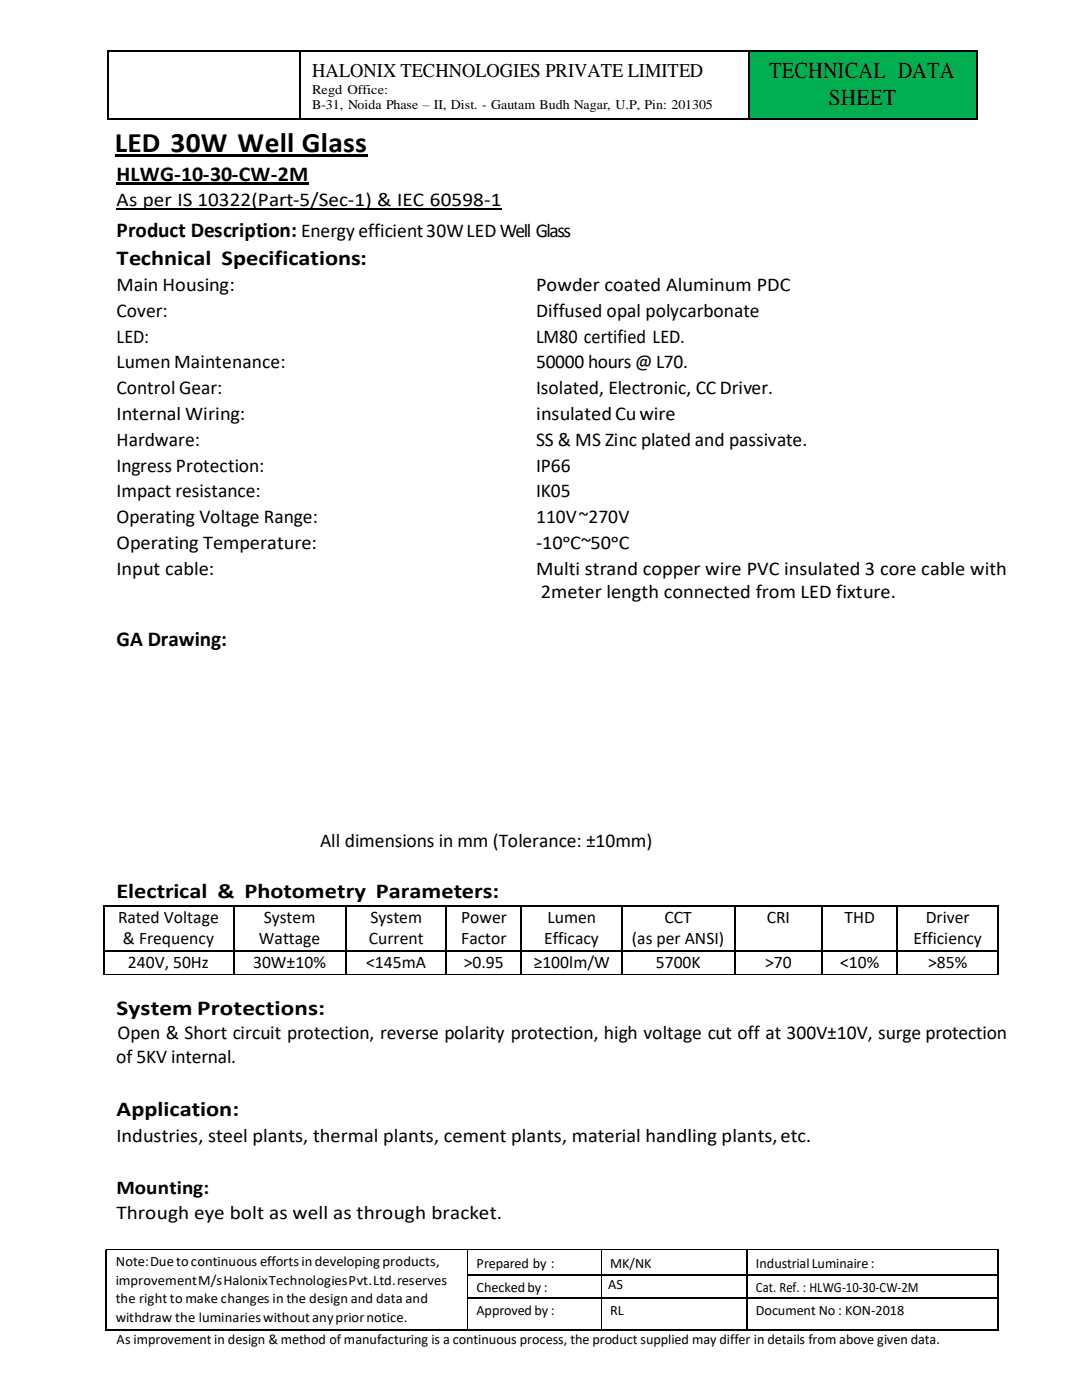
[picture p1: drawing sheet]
<svg xmlns="http://www.w3.org/2000/svg" width="216mm" height="279mm" viewBox="0 0 216 279" stroke-linecap="round" stroke-linejoin="round" font-family="sans-serif">
<defs><g id="words">
<text font-size="5.6" x="22.9" y="30.4">LED 30W Well Glass</text>
<g font-size="4.6">
<text x="153.5" y="15.6">TECHNICAL DATA</text>
<text x="165.4" y="21">SHEET</text>
</g>
<g font-size="4.2">
<text x="23.2" y="36.2">HLWG-10-30-CW-2M</text>
<text x="23.2" y="47.3">Product Description: Energyefficient30WLEDWell Glass</text>
<text x="23.2" y="52.9">Technical Specifications:</text>
<text x="23.2" y="128.9">GA Drawing:</text>
<text x="23.2" y="179.3">Electrical &amp; Photometry Parameters:</text>
<text x="23.2" y="202.5">System Protections:</text>
<text x="23.2" y="222.7">Application:</text>
</g>
<g font-size="3.9">
<text x="62.3" y="15.3">HALONIX TECHNOLOGIES PRIVATE LIMITED</text>
<text x="23.2" y="41.1">As per IS 10322(Part-5/Sec-1) &amp; IEC 60598-1</text>
<text x="23.2" y="58.1">Main Housing:</text>
<text x="107" y="58.1">Powder coated Aluminum PDC</text>
<text x="23.2" y="63.3">Cover:</text>
<text x="107" y="63.3">Diffused opal polycarbonate</text>
<text x="23.2" y="68.4">LED:</text>
<text x="107" y="68.4">LM80 certified LED.</text>
<text x="23.2" y="73.5">Lumen Maintenance:</text>
<text x="107" y="73.5">50000 hours @ L70.</text>
<text x="23.2" y="78.7">Control Gear:</text>
<text x="23.2" y="83.9">Internal Wiring:</text>
<text x="107" y="78.7">Isolated, Electronic, CC Driver.</text>
<text x="107" y="83.9">insulatedCuwire</text>
<text x="23.2" y="89">Hardware:</text>
<text x="107" y="89">SS &amp; MS Zinc plated and passivate.</text>
<text x="23.2" y="94.1">Ingress Protection:</text>
<text x="107" y="94.1">IP66</text>
<text x="23.2" y="99.2">Impact resistance:</text>
<text x="107" y="99.2">IK05</text>
<text x="23.2" y="104.4">Operating Voltage Range:</text>
<text x="107" y="104.4">110V~270V</text>
<text x="23.2" y="109.5">Operating Temperature:</text>
<text x="107" y="109.5">-10ᵒC~50ᵒC</text>
<text x="23.2" y="114.7">Input cable:</text>
<text x="107" y="114.7">Multi strand copper wire PVC insulated 3 core cable with</text>
<text x="107.9" y="119.4">2meter length connected from LED fixture.</text>
<text x="63.9" y="169">All dimensions in mm (Tolerance: ±10mm)</text>
<text x="23.5" y="207.3">Open &amp; Short circuit protection, reverse polarity protection, high voltage cut off at 300V±10V, surge protection</text>
<text x="23.2" y="212.1">of 5KV internal.</text>
<text x="23.2" y="228">Industries, steel plants, thermal plants, cement plants, material handling plants,etc.</text>
<text x="23.2" y="238.2">Mounting:</text>
<text x="23.2" y="243.4">Through eye bolt as well as through bracket.</text>
</g>
<g font-size="3.5">
<text x="23.5" y="184.2">Rated Voltage</text>
<text x="52.6" y="184.2">System</text>
<text x="73.9" y="184.2">System</text>
<text x="92" y="184.2">Power</text>
<text x="109.2" y="184.2">Lumen</text>
<text x="132.6" y="184.2">CCT</text>
<text x="153" y="184.2">CRI</text>
<text x="168.5" y="184.2">THD</text>
<text x="184.7" y="184.2">Driver</text>
<text x="24.5" y="188.5">&amp; Frequency</text>
<text x="51.7" y="188.5">Wattage</text>
<text x="73.6" y="188.5">Current</text>
<text x="92.1" y="188.5">Factor</text>
<text x="108.6" y="188.5">Efficacy</text>
<text x="126.1" y="188.5">(as per ANSI)</text>
<text x="182.3" y="188.5">Efficiency</text>
<text x="25.5" y="193.3">240V, 50Hz</text>
<text x="50.5" y="193.3">30W±10%</text>
<text x="73.1" y="193.3">&lt;145mA</text>
<text x="92.6" y="193.3">&gt;0.95</text>
<text x="106.5" y="193.3">≥100lm/W</text>
<text x="130.9" y="193.3">5700K</text>
<text x="152.7" y="193.3">&gt;70</text>
<text x="167.6" y="193.3">&lt;10%</text>
<text x="185.2" y="193.3">&gt;85%</text>
</g>
<g font-size="2.8">
<text x="23.1" y="252.7">Note:Duetocontinuous effortsin developing products,</text>
<text x="23.1" y="256.4">improvementM/sHalonixTechnologiesPvt.Ltd.reserves</text>
<text x="95.1" y="253.1">Prepared by :</text>
<text x="95.1" y="257.9">Checkedby :</text>
<text x="121.4" y="257.3">AS</text>
<text x="121.7" y="253.1">MK/NK</text>
<text x="150.8" y="253.1">IndustrialLuminaire:</text>
<text x="150.8" y="257.9">Cat. Ref. : HLWG-10-30-CW-2M</text>
<text x="23.1" y="260.1">the right to make changes in the design and data and</text>
<text x="23.1" y="263.7">withdraw the luminarieswithoutanypriornotice.</text>
<text x="95.1" y="262.5">Approvedby :</text>
<text x="121.8" y="262.5">RL</text>
<text x="150.8" y="262.5">Document No : KON-2018</text>
<text x="23.2" y="268.2">As improvement in design &amp; method of manufacturing is a continuous process, the product supplied may differ in details from above given data.</text>
</g>
<g font-size="2.7">
<text x="62.3" y="18.7">Regd Office:</text>
<text x="62.3" y="21.7">B-31, Noida Phase – II, Dist. - Gautam Budh Nagar, U.P, Pin: 201305</text>
</g>
</g></defs>
<g fill="#00af50">
<path d="M149.6 10.3h45.2v13.4h-45.2z" fill-rule="evenodd"/>
<path d="M149.6 10.3h45.2v6.5h-45.2z" fill-rule="evenodd"/>
<path d="M149.6 16.8h45.2v5.3h-45.2z" fill-rule="evenodd"/>
</g>
<g fill="#000">
<path d="M21.4 10.1h.2v.2h-.2z" fill-rule="evenodd"/>
<path d="M21.4 10.1h.2v.2h-.2z" fill-rule="evenodd"/>
<path d="M59.7 10.1h.3v.2h-.3z" fill-rule="evenodd"/>
<path d="M149.3 10.1h.3v.2h-.3z" fill-rule="evenodd"/>
<path d="M194.9 10.1h.2v.2h-.2z" fill-rule="evenodd"/>
<path d="M194.9 10.1h.2v.2h-.2z" fill-rule="evenodd"/>
<path d="M21.4 23.7h.2v.3h-.2z" fill-rule="evenodd"/>
<path d="M21.4 23.7h.2v.3h-.2z" fill-rule="evenodd"/>
<path d="M22.9 30.7h50.4v.6h-50.4z" fill-rule="evenodd"/>
<path d="M23.2 36.5h38.4v.5h-38.4z" fill-rule="evenodd"/>
<path d="M59.7 23.7h.3v.3h-.3z" fill-rule="evenodd"/>
<path d="M149.3 23.7h.3v.3h-.3z" fill-rule="evenodd"/>
<path d="M194.9 23.7h.2v.3h-.2z" fill-rule="evenodd"/>
<path d="M194.9 23.7h.2v.3h-.2z" fill-rule="evenodd"/>
<path d="M20.6 180.6h.2v.2h-.2z" fill-rule="evenodd"/>
<path d="M20.6 180.6h.2v.2h-.2z" fill-rule="evenodd"/>
<path d="M20.6 189.7h.2v.2h-.2z" fill-rule="evenodd"/>
<path d="M46.5 180.6h.2v.2h-.2z" fill-rule="evenodd"/>
<path d="M46.5 189.7h.2v.2h-.2z" fill-rule="evenodd"/>
<path d="M46.5 194.4h.2v.1h-.2z" fill-rule="evenodd"/>
<path d="M68.9 180.6h.2v.2h-.2z" fill-rule="evenodd"/>
<path d="M68.9 189.7h.2v.2h-.2z" fill-rule="evenodd"/>
<path d="M68.9 194.4h.2v.1h-.2z" fill-rule="evenodd"/>
<path d="M89 180.6h.2v.2h-.2z" fill-rule="evenodd"/>
<path d="M89 189.7h.2v.2h-.2z" fill-rule="evenodd"/>
<path d="M89 194.4h.1v.1h-.1z" fill-rule="evenodd"/>
<path d="M103.9 180.6h.3v.2h-.3z" fill-rule="evenodd"/>
<path d="M103.9 189.7h.3v.2h-.3z" fill-rule="evenodd"/>
<path d="M103.9 194.4h.2v.1h-.2z" fill-rule="evenodd"/>
<path d="M124 180.6h.2v.2h-.2z" fill-rule="evenodd"/>
<path d="M124 189.7h.2v.2h-.2z" fill-rule="evenodd"/>
<path d="M124 194.4h.1v.1h-.1z" fill-rule="evenodd"/>
<path d="M146.5 180.6h.2v.2h-.2z" fill-rule="evenodd"/>
<path d="M146.5 189.7h.2v.2h-.2z" fill-rule="evenodd"/>
<path d="M146.5 194.4h.2v.1h-.2z" fill-rule="evenodd"/>
<path d="M164 180.6h.2v.2h-.2z" fill-rule="evenodd"/>
<path d="M164 189.7h.2v.2h-.2z" fill-rule="evenodd"/>
<path d="M164 194.4h.2v.1h-.2z" fill-rule="evenodd"/>
<path d="M179 180.6h.2v.2h-.2z" fill-rule="evenodd"/>
<path d="M179 189.7h.2v.2h-.2z" fill-rule="evenodd"/>
<path d="M179 194.4h.1v.1h-.1z" fill-rule="evenodd"/>
<path d="M199 180.6h.2v.2h-.2z" fill-rule="evenodd"/>
<path d="M199 180.6h.2v.2h-.2z" fill-rule="evenodd"/>
<path d="M199 189.7h.2v.2h-.2z" fill-rule="evenodd"/>
<path d="M199 194.4h.2v.1h-.2z" fill-rule="evenodd"/>
<path d="M21.1 254.4h.2v.2h-.2z" fill-rule="evenodd"/>
<path d="M21.1 259h.2v.2h-.2z" fill-rule="evenodd"/>
<path d="M93.2 249.3h.2v.2h-.2z" fill-rule="evenodd"/>
<path d="M93.2 254.4h.2v.2h-.2z" fill-rule="evenodd"/>
<path d="M93.2 259h.2v.2h-.2z" fill-rule="evenodd"/>
<path d="M119.9 249.3h.2v.2h-.2z" fill-rule="evenodd"/>
<path d="M119.9 254.4h.2v.2h-.2z" fill-rule="evenodd"/>
<path d="M119.9 259h.2v.2h-.2z" fill-rule="evenodd"/>
<path d="M148.9 249.3h.2v.2h-.2z" fill-rule="evenodd"/>
<path d="M148.9 254.4h.2v.2h-.2z" fill-rule="evenodd"/>
<path d="M148.9 259h.2v.2h-.2z" fill-rule="evenodd"/>
<path d="M199 249.3h.2v.2h-.2z" fill-rule="evenodd"/>
<path d="M199 254.4h.2v.2h-.2z" fill-rule="evenodd"/>
<path d="M199 259h.2v.2h-.2z" fill-rule="evenodd"/>
<path d="M21.1 265.3h.2v.2h-.2z" fill-rule="evenodd"/>
<path d="M21.1 265.3h.2v.2h-.2z" fill-rule="evenodd"/>
<path d="M93.2 265.3h.2v.2h-.2z" fill-rule="evenodd"/>
<path d="M119.9 265.3h.2v.2h-.2z" fill-rule="evenodd"/>
<path d="M148.9 265.3h.2v.2h-.2z" fill-rule="evenodd"/>
<path d="M199 265.3h.2v.2h-.2z" fill-rule="evenodd"/>
<path d="M199 265.3h.2v.2h-.2z" fill-rule="evenodd"/>
</g>
<path d="M21.5 10.3v13.4M21.6 10.2h38.1M59.8 10.3v13.4M60 10.2h89.3M149.5 10.3v13.4M149.6 10.2h45.3M195 10.3v13.4M21.6 23.8h38.1M60 23.8h89.3M149.6 23.8h45.3M23.2 41.6h76.9" fill="none" stroke="#000" stroke-width=".25"/>
<g fill="none" stroke="#000" stroke-width=".21">
<path d="M20.7 180.8v8.9M20.7 189.9v4.5M20.8 180.7h25.7M20.8 189.8h25.7M46.6 180.8v8.9M46.6 189.9v4.5M46.7 180.7h22.2M46.7 189.8h22.2M69 180.8v8.9M69 189.9v4.5M69.1 180.7h19.9M69.1 189.8h19.9"/>
<path d="M89.1 180.8v8.9M89.1 189.9v4.5M89.2 180.7h14.7M89.2 189.8h14.7M104.1 180.8v8.9M104.1 189.9v4.5M104.2 180.7h19.8M104.2 189.8h19.8M124.1 180.8v8.9M124.1 189.9v4.5M124.2 180.7h22.3M124.2 189.8h22.3"/>
<path d="M146.6 180.8v8.9M146.6 189.9v4.5M146.7 180.7h17.3M146.7 189.8h17.3M164.1 180.8v8.9M164.1 189.9v4.5M164.2 180.7h14.8M164.2 189.8h14.8M179.1 180.8v8.9M179.1 189.9v4.5M179.2 180.7h19.8M179.2 189.8h19.8"/>
<path d="M199.1 180.8v8.9M199.1 189.9v4.5M21.2 249.5v4.9M21.2 254.6v4.4M21.2 259.2v6.1M93.4 254.5h26.5M93.4 259.1h26.5M120.1 254.5h28.8M120.1 259.1h28.8M149 249.5v4.9M149 254.6v4.4M149 259.2v6.1"/>
<path d="M149.1 254.5h49.9M149.1 259.1h49.9M199.1 249.5v4.9M199.1 254.6v4.4M199.1 259.2v6.1M21.3 265.4h71.9M93.4 265.4h26.5M120.1 265.4h28.8M149.1 265.4h49.9"/>
</g>
<g fill="none" stroke="#000" stroke-width=".2">
<path d="M20.6 194.5h25.9M46.7 194.5h22.2M69.1 194.5h19.9M89.1 194.5h14.8M104.1 194.5h19.9M124.1 194.5h22.4M146.7 194.5h17.3M164.2 194.5h14.8M179.1 194.5h19.9M21.1 249.4h72.1M93.3 249.5v4.9M93.3 254.6v4.4"/>
<path d="M93.3 259.2v6.1M93.4 249.4h26.5M120 249.5v4.9M120 254.6v4.4M120 259.2v6.1M120.1 249.4h28.8M149.1 249.4h49.9"/>
</g>
<use href="#words"/>
</svg>
